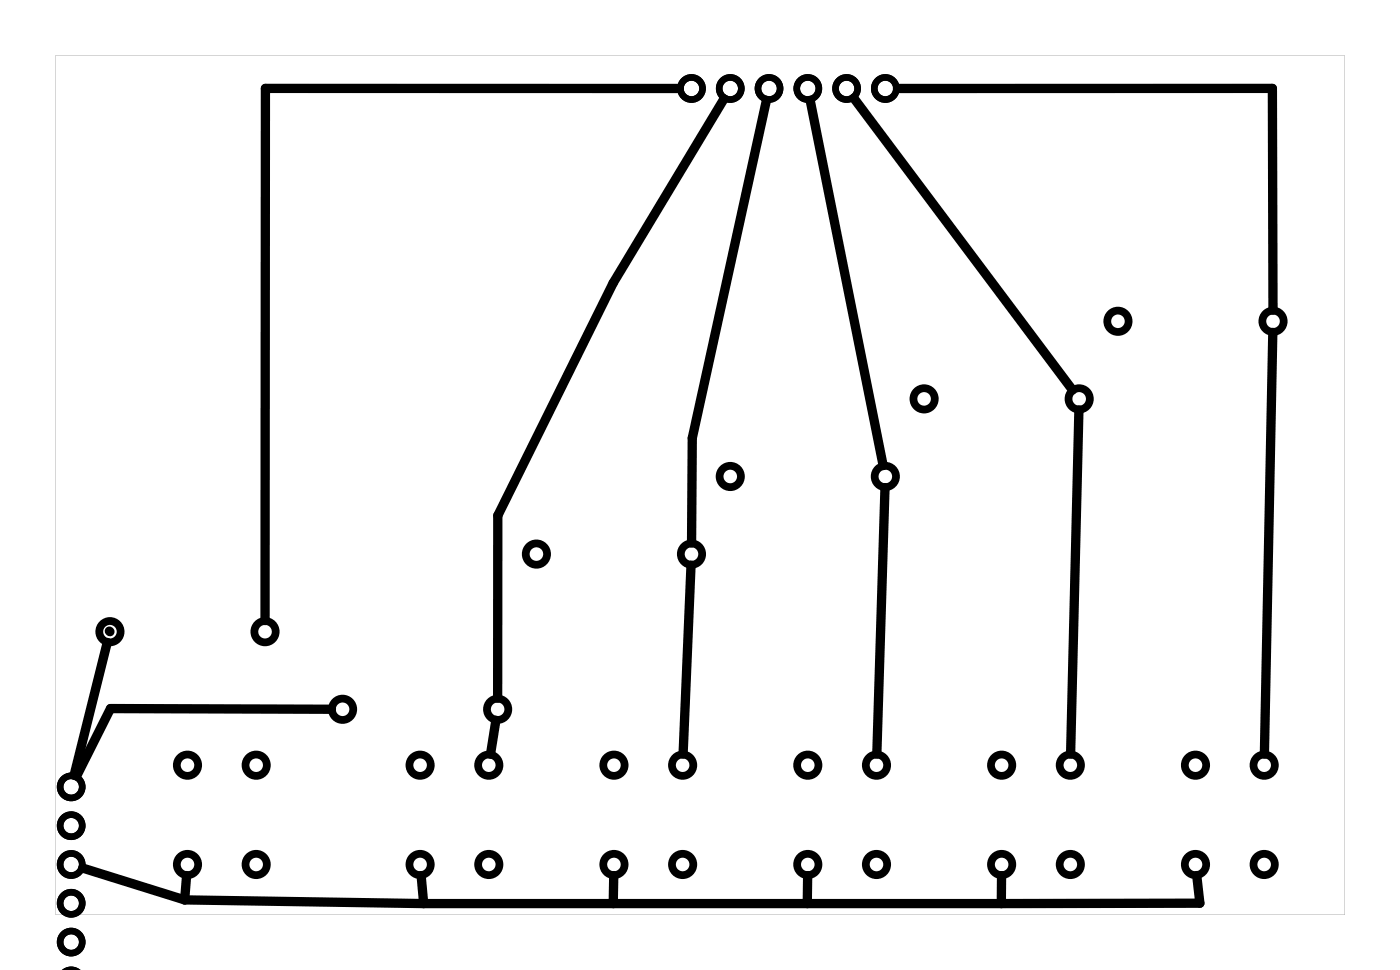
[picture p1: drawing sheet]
<svg xmlns="http://www.w3.org/2000/svg" width="92mm" height="63mm" viewBox="0 0 92 63" stroke-linecap="round" stroke-linejoin="round" font-family="sans-serif">
<path d="M3.6 3.6h84.5v56.3h-84.5zM3.6 3.6v56.3h84.5v-56.3z" fill="#000"/>
<g fill="none" stroke="#000" stroke-width=".51">
<circle cx="35.1" cy="36.3" r=".7"/>
<circle cx="45.3" cy="36.3" r=".7"/>
<circle cx="47.8" cy="31.2" r=".7"/>
<circle cx="58" cy="31.2" r=".7"/>
<circle cx="60.5" cy="26.1" r=".7"/>
<circle cx="70.7" cy="26.1" r=".7"/>
<circle cx="73.2" cy="21" r=".7"/>
<circle cx="83.4" cy="21" r=".7"/>
<circle cx="7.2" cy="41.4" r=".7"/>
<circle cx="12.3" cy="56.6" r=".7"/>
<circle cx="12.3" cy="50.1" r=".7"/>
<circle cx="16.8" cy="56.6" r=".7"/>
<circle cx="16.8" cy="50.1" r=".7"/>
<circle cx="17.4" cy="41.4" r=".7"/>
<circle cx="22.4" cy="46.4" r=".7"/>
<circle cx="27.5" cy="56.6" r=".7"/>
<circle cx="27.5" cy="50.1" r=".7"/>
<circle cx="32" cy="56.6" r=".7"/>
<circle cx="32" cy="50.1" r=".7"/>
<circle cx="32.6" cy="46.4" r=".7"/>
<circle cx="40.2" cy="56.6" r=".7"/>
<circle cx="40.2" cy="50.1" r=".7"/>
<circle cx="44.7" cy="56.6" r=".7"/>
<circle cx="44.7" cy="50.1" r=".7"/>
<circle cx="52.9" cy="56.6" r=".7"/>
<circle cx="52.9" cy="50.1" r=".7"/>
<circle cx="57.4" cy="56.6" r=".7"/>
<circle cx="57.4" cy="50.1" r=".7"/>
<circle cx="65.6" cy="56.6" r=".7"/>
<circle cx="65.6" cy="50.1" r=".7"/>
<circle cx="70.1" cy="56.6" r=".7"/>
<circle cx="70.1" cy="50.1" r=".7"/>
<circle cx="78.3" cy="56.6" r=".7"/>
<circle cx="78.3" cy="50.1" r=".7"/>
<circle cx="82.8" cy="56.6" r=".7"/>
<circle cx="82.8" cy="50.1" r=".7"/>
</g>
<g fill="none" stroke="#000" stroke-width=".43">
<path d="M4.4 63.5h.3h.3"/>
<circle cx="45.3" cy="5.8" r=".72"/>
<circle cx="47.8" cy="5.8" r=".72"/>
<circle cx="50.4" cy="5.8" r=".72"/>
<circle cx="52.9" cy="5.8" r=".72"/>
<circle cx="55.5" cy="5.8" r=".72"/>
<circle cx="58" cy="5.8" r=".72"/>
<circle cx="4.7" cy="56.6" r=".72"/>
<circle cx="4.7" cy="59.1" r=".72"/>
<circle cx="4.7" cy="54.1" r=".72"/>
<circle cx="4.7" cy="51.5" r=".72"/>
<circle cx="4.7" cy="61.7" r=".72"/>
</g>
<g fill="none" stroke="#000" stroke-width=".61">
<path d="M44.5 5.8h-27.1v34.8M47.4 6.5l-7.2 12-7.6 15.3v11.9M50.2 6.6l-4.8 22.1-.1 6.8M53.1 6.6l4.8 23.9M55.9 6.4l14.4 19.1M58.8 5.8h24.6v14.5M45.3 37l-.5 12.4M58 31.9l-.6 17.5M70.7 26.8l-.6 22.6M83.4 21.8l-.6 27.6M5.4 56.8l6.7 2.1M7 42.1l-2.1 8.6"/>
<path d="M7.2 41.3v.1M12.1 58.9l15.7 .3M12.2 57.3l-.1 1.6M21.7 46.4h-14.5l-2.2 4.4M27.6 57.3l.2 1.9M27.8 59.2h37.8M32.5 47.2l-.4 2.2M40.2 57.3v1.9M52.9 57.3v1.9M65.6 57.3v1.9M78.4 57.3l.2 1.8-13 .1"/>
</g>
</svg>
